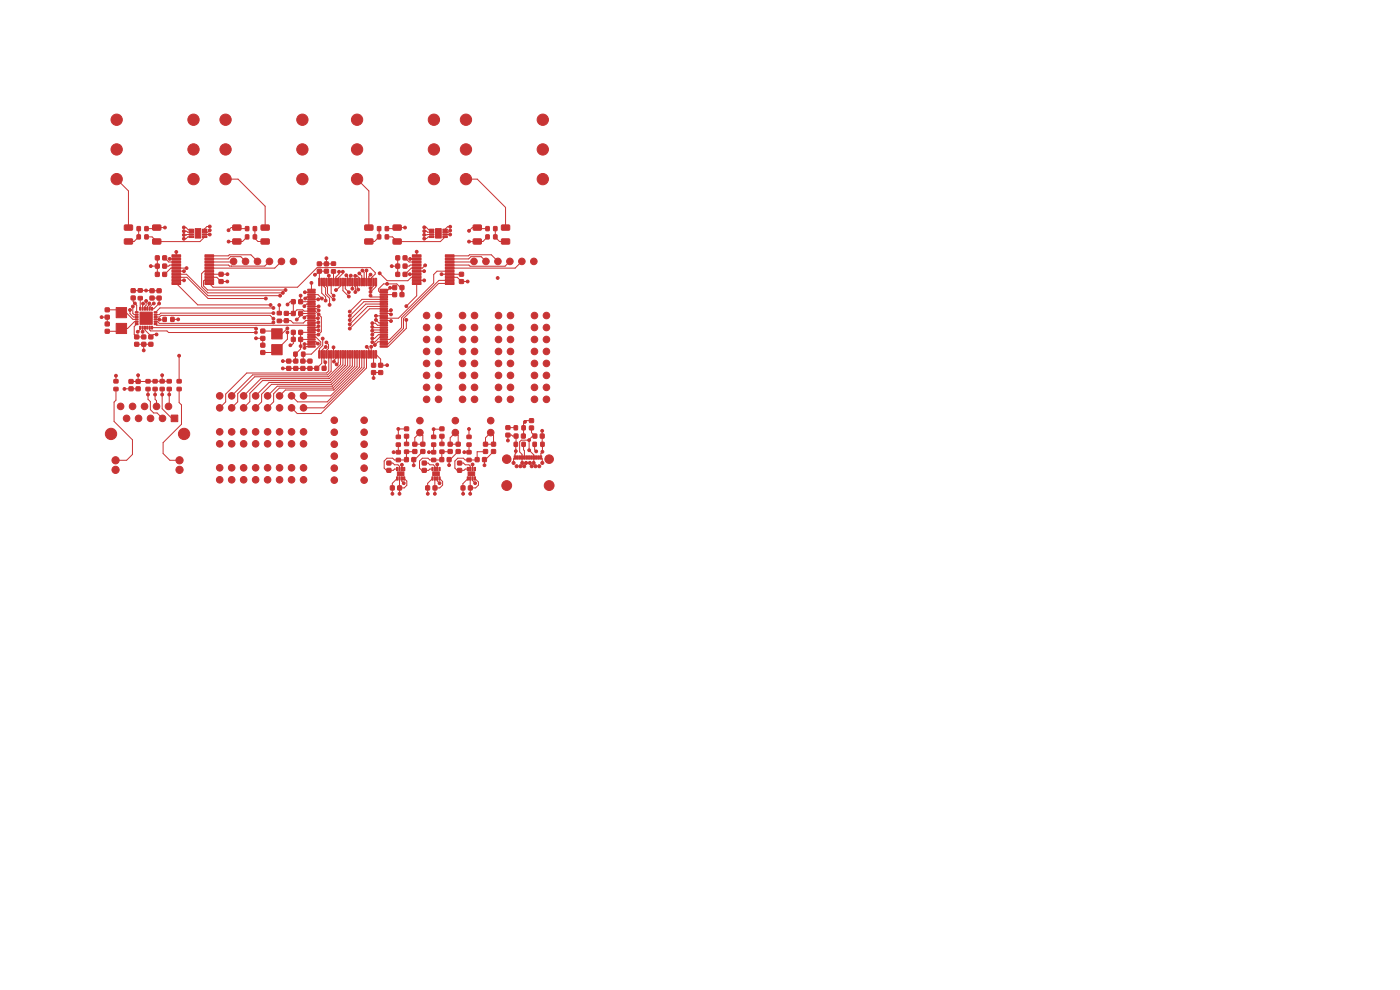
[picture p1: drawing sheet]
<svg xmlns="http://www.w3.org/2000/svg" width="297mm" height="210mm" viewBox="0 0 297 210" stroke-linecap="round" stroke-linejoin="round" font-family="sans-serif">
<g fill="#c83434" stroke="#c83434" stroke-width=".21">
<path d="M104.3 93.8h.8v.8h-.8z"/>
<path d="M104.3 95.4h.8v.8h-.8z"/>
<path d="M96.8 93.8h.8v.8h-.8z"/>
<path d="M96.8 95.4h.8v.8h-.8z"/>
<path d="M89.3 93.8h.8v.8h-.8z"/>
<path d="M89.3 95.4h.8v.8h-.8z"/>
<path d="M93.3 90.6h.9v.7h-.9z"/>
<path d="M93.3 92.2h.9v.7h-.9z"/>
<path d="M93.3 97.1h.8v.8h-.8z"/>
<path d="M94.9 97.1h.8v.8h-.8z"/>
<path d="M83.4 50.7h1.6l.1 .2v.7l-.2 .2h-1.4l-.2-.2z"/>
<path d="M83.4 47.8l1.6-.1 .1 .3v.7l-.2 .2-1.4-.1-.2-.2z"/>
<path d="M68.4 77.7h.7v.8h-.7z"/>
<path d="M66.8 77.7h.8v.8h-.8z"/>
<path d="M85.8 90.6h.9v.7h-.9z"/>
<path d="M85.8 92.2h.9v.7h-.9z"/>
<path d="M102.6 95.4h.8v.8h-.8z"/>
<path d="M102.6 93.8h.8v.8h-.8z"/>
<path d="M85.5 56h.8v.9h-.8z"/>
<path d="M84 56h.8v.9h-.8z"/>
<path d="M99.1 101.1h.3v.8h-.3z"/>
<path d="M99.6 101.1h.3v.8h-.3z"/>
<path d="M100.1 101.1h.3v.8h-.3z"/>
<path d="M100.6 101.1h.3v.8h-.3z"/>
<path d="M100.6 99.1h.3v.8h-.3z"/>
<path d="M100.1 99.1h.3v.8h-.3z"/>
<path d="M99.6 99.1h.3v.8h-.3z"/>
<path d="M99.1 99.1h.3v.8h-.3z"/>
<path d="M99.3 100.1h1.4v.8h-1.4z"/>
<path d="M80.3 77.1h.9v.8h-.9z"/>
<path d="M80.3 78.6h.9v.8h-.9z"/>
<path d="M22.3 69.9h.9v.8h-.9z"/>
<path d="M22.3 68.3h.9v.8h-.9z"/>
<path d="M97.5 59.3h.8v.8h-.8z"/>
<path d="M97.5 57.8h.8v.8h-.8z"/>
<path d="M27.8 62.8h.9v.8h-.9z"/>
<path d="M27.8 61.3h.9v.7h-.9z"/>
<path d="M87.6 95.4h.8v.8h-.8z"/>
<path d="M87.6 93.8h.8v.8h-.8z"/>
<path d="M36.3 88.1h1.4v1.4h-1.4z"/>
<path d="M91.6 97.2h.8v.7h-.8z"/>
<path d="M91.6 95.6h.8v.7h-.8z"/>
<path d="M83.3 60.6h.8v.8h-.8z"/>
<path d="M84.9 60.6h.8v.8h-.8z"/>
<path d="M85.8 95.5h.9v.7h-.9z"/>
<path d="M85.8 93.8h.9v.7h-.9z"/>
<path d="M63.4 70.1h.8v.8h-.8z"/>
<path d="M61.8 70.1h.8v.8h-.8z"/>
<path d="M113.1 93.8h.7v.9h-.7z"/>
<path d="M114.7 93.8h.7v.9h-.7z"/>
<path d="M113.1 92.1h.8v.8h-.8z"/>
<path d="M114.6 92.1h.8v.8h-.8z"/>
<path d="M91.6 101.1h.3v.8h-.3z"/>
<path d="M92.1 101.1h.3v.8h-.3z"/>
<path d="M92.6 101.1h.3v.8h-.3z"/>
<path d="M93.1 101.1h.3v.8h-.3z"/>
<path d="M93.1 99.1h.3v.8h-.3z"/>
<path d="M92.6 99.1h.3v.8h-.3z"/>
<path d="M92.1 99.1h.3v.8h-.3z"/>
<path d="M91.6 99.1h.3v.8h-.3z"/>
<path d="M91.8 100.1h1.4v.8h-1.4z"/>
<path d="M58.8 66.1h.9v.7h-.9z"/>
<path d="M58.8 67.7h.9v.7h-.9z"/>
<path d="M32.4 50.7h1.6l.1 .2v.7l-.2 .2h-1.4l-.1-.2z"/>
<path d="M32.4 47.8l1.6-.1 .1 .3v.7l-.2 .2-1.4-.1-.1-.2z"/>
<path d="M63.8 76.2h.9v.8h-.9z"/>
<path d="M63.8 77.8h.9v.7h-.9z"/>
<path d="M84.1 101.1h.3v.8h-.3z"/>
<path d="M84.6 101.1h.3v.8h-.3z"/>
<path d="M85.1 101.1h.3v.8h-.3z"/>
<path d="M85.6 101.1h.3v.8h-.3z"/>
<path d="M85.6 99.1h.3v.8h-.3z"/>
<path d="M85.1 99.1h.3v.8h-.3z"/>
<path d="M84.6 99.1h.3v.8h-.3z"/>
<path d="M84.1 99.1h.3v.8h-.3z"/>
<path d="M84.3 100.1h1.4v.8h-1.4z"/>
<path d="M22.3 65.3h.9v.8h-.9z"/>
<path d="M22.3 66.9h.9v.8h-.9z"/>
<path d="M85.5 54.3h.8v.8h-.8z"/>
<path d="M84 54.3h.8v.8h-.8z"/>
<path d="M46.5 57.8h.8v.8h-.8z"/>
<path d="M46.5 59.3h.8v.8h-.8z"/>
<path d="M99.1 97.2h.8v.7h-.8z"/>
<path d="M99.1 95.6h.8v.7h-.8z"/>
<path d="M33.3 62.8h.9v.8h-.9z"/>
<path d="M33.3 61.3h.9v.8h-.9z"/>
<path d="M68.8 57.1h.9v.8h-.9z"/>
<path d="M68.8 55.6h.9v.8h-.9z"/>
<path d="M110.7 90.3h.7v.9h-.7z"/>
<path d="M109.1 90.3h.7v.9h-.7z"/>
<path d="M110.7 93.8h.7v.9h-.7z"/>
<path d="M109.1 93.8h.7v.9h-.7z"/>
<path d="M60.3 66.1h.9v.8h-.9z"/>
<path d="M60.3 67.6h.9v.8h-.9z"/>
<path d="M55.3 74.4h.9v.8h-.9z"/>
<path d="M55.3 72.8h.9v.8h-.9z"/>
<path d="M33 57.8h.8v.8h-.8z"/>
<path d="M34.5 57.8h.8v.8h-.8z"/>
<path d="M27.4 80.5h.8v.8h-.8z"/>
<path d="M27.4 82.1h.8v.8h-.8z"/>
<path d="M52.1 48.1h.7v.8h-.7z"/>
<path d="M53.7 48.1h.7v.8h-.7z"/>
<path d="M24.6 65.2h2.3v2.2h-2.3z"/>
<path d="M24.6 68.6h2.3v2.2h-2.3z"/>
<path d="M67.3 57.1h.9v.8h-.9z"/>
<path d="M67.3 55.6h.9v.8h-.9z"/>
<path d="M37.6 82.2h.8v.7h-.8z"/>
<path d="M37.6 80.5h.8v.7h-.8z"/>
<path d="M99.1 94h.8v.7h-.8z"/>
<path d="M99.1 92.3h.8v.7h-.8z"/>
<path d="M63.4 71.6h.8v.8h-.8z"/>
<path d="M61.8 71.6h.8v.8h-.8z"/>
<path d="M70.3 55.6h.9v.7h-.9z"/>
<path d="M70.3 57.2h.9v.7h-.9z"/>
<path d="M104.7 49.8h.7v.9h-.7z"/>
<path d="M103.1 49.8h.7v.9h-.7z"/>
<path d="M49.4 50.7h1.6l.1 .2v.7l-.2 .2h-1.4l-.1-.2z"/>
<path d="M49.4 47.8l1.6-.1 .1 .3v.7l-.2 .2-1.4-.1-.1-.2z"/>
<path d="M40.1 48.6h.9v.3h-.9z"/>
<path d="M40.1 49.1h.9v.3h-.9z"/>
<path d="M40.1 49.6h.9v.3h-.9z"/>
<path d="M40.1 50.1h.9v.3h-.9z"/>
<path d="M43 50.1h.9v.3h-.9z"/>
<path d="M43 49.6h.9v.3h-.9z"/>
<path d="M43 49.1h.9v.3h-.9z"/>
<path d="M43 48.6h.9v.3h-.9z"/>
<path d="M41.4 48.5h1.2v2h-1.2z"/>
<path d="M85.8 97.1h.8v.8h-.8z"/>
<path d="M87.4 97.1h.8v.8h-.8z"/>
<path d="M29.1 49.8h.7v.9h-.7z"/>
<path d="M30.7 49.8h.7v.9h-.7z"/>
<path d="M100.8 97.1h.8v.8h-.8z"/>
<path d="M102.4 97.1h.8v.8h-.8z"/>
<path d="M24.2 82.2h.8v.7h-.8z"/>
<path d="M24.2 80.5h.8v.7h-.8z"/>
<path d="M103.1 48.1h.7v.8h-.7z"/>
<path d="M104.7 48.1h.7v.8h-.7z"/>
<path d="M26.4 47.8l1.6-.1 .1 .3v.7l-.2 .2-1.4-.1-.2-.2z"/>
<path d="M26.4 50.7h1.6l.1 .2v.7l-.2 .2h-1.4l-.2-.2z"/>
<path d="M93.3 95.5h.9v.7h-.9z"/>
<path d="M93.3 93.8h.9v.7h-.9z"/>
<path d="M82.1 99.4h.8v.8h-.8z"/>
<path d="M82.1 97.8h.8v.8h-.8z"/>
<path d="M28.6 72.6h.8v.8h-.8z"/>
<path d="M28.6 71.1h.8v.8h-.8z"/>
<path d="M62.3 74.7h.7v.8h-.7z"/>
<path d="M64 74.7h.7v.8h-.7z"/>
<path d="M82.8 103.1h.8v.8h-.8z"/>
<path d="M84.4 103.1h.8v.8h-.8z"/>
<path d="M31.6 71.1h.8v.8h-.8z"/>
<path d="M31.6 72.6h.8v.8h-.8z"/>
<path d="M57.6 69.7h2.3v2.2h-2.3z"/>
<path d="M57.6 73.1h2.3v2.2h-2.3z"/>
<path d="M31 82.2h.8v.7h-.8z"/>
<path d="M31 80.5h.8v.7h-.8z"/>
<path d="M84 57.8h.8v.8h-.8z"/>
<path d="M85.5 57.8h.8v.8h-.8z"/>
<path d="M89.6 99.4h.8v.8h-.8z"/>
<path d="M89.6 97.8h.8v.8h-.8z"/>
<path d="M81.7 48.1h.7v.8h-.7z"/>
<path d="M80.1 48.1h.7v.8h-.7z"/>
<path d="M78.8 77.1h.9v.8h-.9z"/>
<path d="M78.8 78.6h.9v.8h-.9z"/>
<path d="M34.5 54.3h.8v.8h-.8z"/>
<path d="M33 54.3h.8v.8h-.8z"/>
<path d="M30.7 48.1h.7v.8h-.7z"/>
<path d="M29.1 48.1h.7v.8h-.7z"/>
<path d="M106.4 47.8l1.6-.1 .1 .3v.7l-.2 .2-1.4-.1-.2-.2z"/>
<path d="M106.4 50.7h1.6l.1 .2v.7l-.2 .2h-1.4l-.2-.2z"/>
<path d="M77.4 47.8l1.6-.1 .2 .3-.1 .7-.2 .2-1.4-.1-.2-.2z"/>
<path d="M77.4 50.7h1.6l.2 .2-.1 .7-.2 .2h-1.4l-.2-.2z"/>
<path d="M87.5 54.1h1.8v.4h-1.8z"/>
<path d="M87.5 54.7h1.8v.5h-1.8z"/>
<path d="M87.5 55.4h1.8v.4h-1.8z"/>
<path d="M87.5 56h1.8v.5h-1.8z"/>
<path d="M87.5 56.7h1.8v.4h-1.8z"/>
<path d="M87.5 57.3h1.8v.5h-1.8z"/>
<path d="M87.5 58h1.8v.4h-1.8z"/>
<path d="M87.5 58.6h1.8v.5h-1.8z"/>
<path d="M87.5 59.3h1.8v.4h-1.8z"/>
<path d="M87.5 59.9h1.8v.5h-1.8z"/>
<path d="M94.5 59.9h1.8v.5h-1.8z"/>
<path d="M94.5 59.3h1.8v.4h-1.8z"/>
<path d="M94.5 58.6h1.8v.5h-1.8z"/>
<path d="M94.5 58h1.8v.4h-1.8z"/>
<path d="M94.5 57.3h1.8v.5h-1.8z"/>
<path d="M94.5 56.7h1.8v.4h-1.8z"/>
<path d="M94.5 56h1.8v.5h-1.8z"/>
<path d="M94.5 55.4h1.8v.4h-1.8z"/>
<path d="M94.5 54.7h1.8v.5h-1.8z"/>
<path d="M94.5 54.1h1.8v.4h-1.8z"/>
<path d="M36.5 54.1h1.8v.4h-1.8z"/>
<path d="M36.5 54.7h1.8v.5h-1.8z"/>
<path d="M36.5 55.4h1.8v.4h-1.8z"/>
<path d="M36.5 56h1.8v.5h-1.8z"/>
<path d="M36.5 56.7h1.8v.4h-1.8z"/>
<path d="M36.5 57.3h1.8v.5h-1.8z"/>
<path d="M36.5 58h1.8v.4h-1.8z"/>
<path d="M36.5 58.6h1.8v.5h-1.8z"/>
<path d="M36.5 59.3h1.8v.4h-1.8z"/>
<path d="M36.5 59.9h1.8v.5h-1.8z"/>
<path d="M43.5 59.9h1.8v.5h-1.8z"/>
<path d="M43.5 59.3h1.8v.4h-1.8z"/>
<path d="M43.5 58.6h1.8v.5h-1.8z"/>
<path d="M43.5 58h1.8v.4h-1.8z"/>
<path d="M43.5 57.3h1.8v.5h-1.8z"/>
<path d="M43.5 56.7h1.8v.4h-1.8z"/>
<path d="M43.5 56h1.8v.5h-1.8z"/>
<path d="M43.5 55.4h1.8v.4h-1.8z"/>
<path d="M43.5 54.7h1.8v.5h-1.8z"/>
<path d="M43.5 54.1h1.8v.4h-1.8z"/>
<path d="M28.9 80.5h.8v.8h-.8z"/>
<path d="M28.9 82.1h.8v.8h-.8z"/>
<path d="M55.3 69.8h.9v.8h-.9z"/>
<path d="M55.3 71.4h.9v.8h-.9z"/>
<path d="M29.3 61.3h.9v.6h-.9z"/>
<path d="M29.3 62.9h.9v.7h-.9z"/>
<path d="M112.3 90.4h.9v.8h-.9z"/>
<path d="M112.3 88.8h.9v.8h-.9z"/>
<path d="M90.3 103.1h.8v.8h-.8z"/>
<path d="M91.9 103.1h.8v.8h-.8z"/>
<path d="M84.1 97.2h.8v.7h-.8z"/>
<path d="M84.1 95.6h.8v.7h-.8z"/>
<path d="M65.3 61.4h1.5l.1 .2-1.6 .1z"/>
<path d="M65.3 61.9h1.5l.1 .2-1.6 .1z"/>
<path d="M65.3 62.4h1.5l.1 .2-1.6 .1z"/>
<path d="M65.3 62.9h1.5l.1 .2-1.6 .1z"/>
<path d="M65.3 63.4h1.5l.1 .2-1.6 .1z"/>
<path d="M65.3 63.9h1.5l.1 .2-1.6 .1z"/>
<path d="M65.3 64.4h1.5l.1 .2-1.6 .1z"/>
<path d="M65.3 64.9h1.5l.1 .2-1.6 .1z"/>
<path d="M65.3 65.4h1.5l.1 .2-1.6 .1z"/>
<path d="M65.3 65.9h1.5l.1 .2-1.6 .1z"/>
<path d="M65.3 66.4h1.5l.1 .2-1.6 .1z"/>
<path d="M65.3 66.9h1.5l.1 .2-1.6 .1z"/>
<path d="M65.3 67.4h1.5l.1 .2-1.6 .1z"/>
<path d="M65.3 67.9h1.5l.1 .2-1.6 .1z"/>
<path d="M65.3 68.4h1.5l.1 .2-1.6 .1z"/>
<path d="M65.3 68.9h1.5l.1 .2-1.6 .1z"/>
<path d="M65.3 69.4h1.5l.1 .2-1.6 .1z"/>
<path d="M65.3 69.9h1.5l.1 .2-1.6 .1z"/>
<path d="M65.3 70.4h1.5l.1 .2-1.6 .1z"/>
<path d="M65.3 70.9h1.5l.1 .2-1.6 .1z"/>
<path d="M65.3 71.4h1.5l.1 .2-1.6 .1z"/>
<path d="M65.3 71.9h1.5l.1 .2-1.6 .1z"/>
<path d="M65.3 72.4h1.5l.1 .2-1.6 .1z"/>
<path d="M65.3 72.9h1.5l.1 .2-1.6 .1z"/>
<path d="M65.3 73.4h1.5l.1 .2-1.6 .1z"/>
<path d="M67.6 74.4l.3 .1-.1 1.5-.2-.1z"/>
<path d="M68.1 74.4l.3 .1-.1 1.5-.2-.1z"/>
<path d="M68.6 74.4l.3 .1-.1 1.5-.2-.1z"/>
<path d="M69.1 74.4l.3 .1-.1 1.5-.2-.1z"/>
<path d="M69.6 74.4l.3 .1-.1 1.5-.2-.1z"/>
<path d="M70.1 74.4l.3 .1-.1 1.5-.2-.1z"/>
<path d="M70.6 74.4l.3 .1-.1 1.5-.2-.1z"/>
<path d="M71.1 74.4l.3 .1-.1 1.5-.2-.1z"/>
<path d="M71.6 74.4l.3 .1-.1 1.5-.2-.1z"/>
<path d="M72.1 74.4l.3 .1-.1 1.5-.2-.1z"/>
<path d="M72.6 74.4l.3 .1-.1 1.5-.2-.1z"/>
<path d="M73.1 74.4l.3 .1-.1 1.5-.2-.1z"/>
<path d="M73.6 74.4l.3 .1-.1 1.5-.2-.1z"/>
<path d="M74.1 74.4l.3 .1-.1 1.5-.2-.1z"/>
<path d="M74.6 74.4l.3 .1-.1 1.5-.2-.1z"/>
<path d="M75.1 74.4l.3 .1-.1 1.5-.2-.1z"/>
<path d="M75.6 74.4l.3 .1-.1 1.5-.2-.1z"/>
<path d="M76.1 74.4l.3 .1-.1 1.5-.2-.1z"/>
<path d="M76.6 74.4l.3 .1-.1 1.5-.2-.1z"/>
<path d="M77.1 74.4l.3 .1-.1 1.5-.2-.1z"/>
<path d="M77.6 74.4l.3 .1-.1 1.5-.2-.1z"/>
<path d="M78.1 74.4l.3 .1-.1 1.5-.2-.1z"/>
<path d="M78.6 74.4l.3 .1-.1 1.5-.2-.1z"/>
<path d="M79.1 74.4l.3 .1-.1 1.5-.2-.1z"/>
<path d="M79.6 74.4l.3 .1-.1 1.5-.2-.1z"/>
<path d="M80.6 73.4h1.5l.1 .2-1.5 .1z"/>
<path d="M80.6 72.9h1.5l.1 .2-1.5 .1z"/>
<path d="M80.6 72.4h1.5l.1 .2-1.5 .1z"/>
<path d="M80.6 71.9h1.5l.1 .2-1.5 .1z"/>
<path d="M80.6 71.4h1.5l.1 .2-1.5 .1z"/>
<path d="M80.6 70.9h1.5l.1 .2-1.5 .1z"/>
<path d="M80.6 70.4h1.5l.1 .2-1.5 .1z"/>
<path d="M80.6 69.9h1.5l.1 .2-1.5 .1z"/>
<path d="M80.6 69.4h1.5l.1 .2-1.5 .1z"/>
<path d="M80.6 68.9h1.5l.1 .2-1.5 .1z"/>
<path d="M80.6 68.4h1.5l.1 .2-1.5 .1z"/>
<path d="M80.6 67.9h1.5l.1 .2-1.5 .1z"/>
<path d="M80.6 67.4h1.5l.1 .2-1.5 .1z"/>
<path d="M80.6 66.9h1.5l.1 .2-1.5 .1z"/>
<path d="M80.6 66.4h1.5l.1 .2-1.5 .1z"/>
<path d="M80.6 65.9h1.5l.1 .2-1.5 .1z"/>
<path d="M80.6 65.4h1.5l.1 .2-1.5 .1z"/>
<path d="M80.6 64.9h1.5l.1 .2-1.5 .1z"/>
<path d="M80.6 64.4h1.5l.1 .2-1.5 .1z"/>
<path d="M80.6 63.9h1.5l.1 .2-1.5 .1z"/>
<path d="M80.6 63.4h1.5l.1 .2-1.5 .1z"/>
<path d="M80.6 62.9h1.5l.1 .2-1.5 .1z"/>
<path d="M80.6 62.4h1.5l.1 .2-1.5 .1z"/>
<path d="M80.6 61.9h1.5l.1 .2-1.5 .1z"/>
<path d="M80.6 61.4h1.5l.1 .2-1.5 .1z"/>
<path d="M79.6 59l.3 .1-.1 1.5h-.2z"/>
<path d="M79.1 59l.3 .1-.1 1.5h-.2z"/>
<path d="M78.6 59l.3 .1-.1 1.5h-.2z"/>
<path d="M78.1 59l.3 .1-.1 1.5h-.2z"/>
<path d="M77.6 59l.3 .1-.1 1.5h-.2z"/>
<path d="M77.1 59l.3 .1-.1 1.5h-.2z"/>
<path d="M76.6 59l.3 .1-.1 1.5h-.2z"/>
<path d="M76.1 59l.3 .1-.1 1.5h-.2z"/>
<path d="M75.6 59l.3 .1-.1 1.5h-.2z"/>
<path d="M75.1 59l.3 .1-.1 1.5h-.2z"/>
<path d="M74.6 59l.3 .1-.1 1.5h-.2z"/>
<path d="M74.1 59l.3 .1-.1 1.5h-.2z"/>
<path d="M73.6 59l.3 .1-.1 1.5h-.2z"/>
<path d="M73.1 59l.3 .1-.1 1.5h-.2z"/>
<path d="M72.6 59l.3 .1-.1 1.5h-.2z"/>
<path d="M72.1 59l.3 .1-.1 1.5h-.2z"/>
<path d="M71.6 59l.3 .1-.1 1.5h-.2z"/>
<path d="M71.1 59l.3 .1-.1 1.5h-.2z"/>
<path d="M70.6 59l.3 .1-.1 1.5h-.2z"/>
<path d="M70.1 59l.3 .1-.1 1.5h-.2z"/>
<path d="M69.6 59l.3 .1-.1 1.5h-.2z"/>
<path d="M69.1 59l.3 .1-.1 1.5h-.2z"/>
<path d="M68.6 59l.3 .1-.1 1.5h-.2z"/>
<path d="M68.1 59l.3 .1-.1 1.5h-.2z"/>
<path d="M67.6 59l.3 .1-.1 1.5h-.2z"/>
<path d="M97.8 103.1h.8v.8h-.8z"/>
<path d="M99.4 103.1h.8v.8h-.8z"/>
<path d="M30.1 72.6h.8v.8h-.8z"/>
<path d="M30.1 71.1h.8v.8h-.8z"/>
<path d="M80.1 49.8h.7v.9h-.7z"/>
<path d="M81.7 49.8h.7v.9h-.7z"/>
<path d="M31.8 62.8h.9v.8h-.9z"/>
<path d="M31.8 61.3h.9v.8h-.9z"/>
<path d="M34.5 56h.8v.9h-.8z"/>
<path d="M33 56h.8v.9h-.8z"/>
<path d="M110.6 92.1h.8v.8h-.8z"/>
<path d="M109.1 92.1h.8v.8h-.8z"/>
<path d="M32.5 82.2h.8v.7h-.8z"/>
<path d="M32.5 80.5h.8v.7h-.8z"/>
<path d="M60.8 77.8h.9v.7h-.9z"/>
<path d="M60.8 76.2h.9v.8h-.9z"/>
<path d="M91.1 48.6h.9v.3h-.9z"/>
<path d="M91.1 49.1h.9v.3h-.9z"/>
<path d="M91.1 49.6h.9v.3h-.9z"/>
<path d="M91.1 50.1h.9v.3h-.9z"/>
<path d="M94 50.1h.9v.3h-.9z"/>
<path d="M94 49.6h.9v.3h-.9z"/>
<path d="M94 49.1h.9v.3h-.9z"/>
<path d="M94 48.6h.9v.3h-.9z"/>
<path d="M92.4 48.5h1.2v2h-1.2z"/>
<path d="M107.3 91.9h.9v.8h-.9z"/>
<path d="M107.3 90.3h.9v.8h-.9z"/>
<path d="M34.6 67.3h.7v.9h-.7z"/>
<path d="M36.2 67.3h.7v.9h-.7z"/>
<path d="M95.1 95.4h.8v.8h-.8z"/>
<path d="M95.1 93.8h.8v.8h-.8z"/>
<path d="M63.4 66.1h.8v.8h-.8z"/>
<path d="M61.8 66.1h.8v.8h-.8z"/>
<path d="M100.4 50.7h1.6l.1 .2v.7l-.2 .2h-1.4l-.1-.2z"/>
<path d="M100.4 47.8l1.6-.1 .1 .3v.7l-.2 .2-1.4-.1-.1-.2z"/>
<path d="M91.6 94h.8v.7h-.8z"/>
<path d="M91.6 92.3h.8v.7h-.8z"/>
<path d="M83.3 62.1h.8v.8h-.8z"/>
<path d="M84.9 62.1h.8v.8h-.8z"/>
<path d="M28.7 66.1h.6v.3h-.6z"/>
<path d="M28.7 66.6h.6v.3h-.6z"/>
<path d="M28.7 67.1h.6v.3h-.6z"/>
<path d="M28.7 67.6h.6v.3h-.6z"/>
<path d="M28.7 68.1h.6v.3h-.6z"/>
<path d="M28.7 68.6h.6v.3h-.6z"/>
<path d="M29.6 69.2h.3v.6h-.3z"/>
<path d="M30.1 69.2h.3v.6h-.3z"/>
<path d="M30.6 69.2h.3v.6h-.3z"/>
<path d="M31.1 69.2h.3v.6h-.3z"/>
<path d="M31.6 69.2h.3v.6h-.3z"/>
<path d="M32.1 69.2h.3v.6h-.3z"/>
<path d="M32.7 68.6h.6v.3h-.6z"/>
<path d="M32.7 68.1h.6v.3h-.6z"/>
<path d="M32.7 67.6h.6v.3h-.6z"/>
<path d="M32.7 67.1h.6v.3h-.6z"/>
<path d="M32.7 66.6h.6v.3h-.6z"/>
<path d="M32.7 66.1h.6v.3h-.6z"/>
<path d="M32.1 65.2h.3v.6h-.3z"/>
<path d="M31.6 65.2h.3v.6h-.3z"/>
<path d="M31.1 65.2h.3v.6h-.3z"/>
<path d="M30.6 65.2h.3v.6h-.3z"/>
<path d="M30.1 65.2h.3v.6h-.3z"/>
<path d="M29.6 65.2h.3v.6h-.3z"/>
<path d="M29.7 66.2h2.6v2.6h-2.6z"/>
<path d="M55.4 47.8l1.6-.1 .1 .3v.7l-.2 .2-1.4-.1-.2-.2z"/>
<path d="M55.4 50.7h1.6l.1 .2v.7l-.2 .2h-1.4l-.2-.2z"/>
<path d="M63.4 63.6h.8v.8h-.8z"/>
<path d="M61.8 63.6h.8v.8h-.8z"/>
<path d="M65.3 76.2h.9v.8h-.9z"/>
<path d="M65.3 77.8h.9v.7h-.9z"/>
<path d="M53.7 49.8h.7v.9h-.7z"/>
<path d="M52.1 49.8h.7v.9h-.7z"/>
<path d="M84.1 94h.8v.7h-.8z"/>
<path d="M84.1 92.3h.8v.7h-.8z"/>
<path d="M62.3 76.2h.9v.8h-.9z"/>
<path d="M62.3 77.8h.9v.7h-.9z"/>
<path d="M34 82.2h.8v.7h-.8z"/>
<path d="M34 80.5h.8v.7h-.8z"/>
<path d="M97.1 99.4h.8v.8h-.8z"/>
<path d="M97.1 97.8h.8v.8h-.8z"/>
<path d="M109.1 96.7h.3v.7h-.3z"/>
<path d="M109.6 96.7h.3v.7h-.3z"/>
<path d="M110.1 96.7h.3v.7h-.3z"/>
<path d="M110.6 96.7h.3v.7h-.3z"/>
<path d="M111.1 96.7h.3v.7h-.3z"/>
<path d="M111.6 96.7h.3v.7h-.3z"/>
<path d="M112.1 96.7h.3v.7h-.3z"/>
<path d="M112.6 96.7h.3v.7h-.3z"/>
<path d="M113.1 96.7h.3v.7h-.3z"/>
<path d="M113.6 96.7h.3v.7h-.3z"/>
<path d="M114.1 96.7h.3v.7h-.3z"/>
<path d="M114.6 96.7h.3v.7h-.3z"/>
<path d="M35.5 82.2h.8v.7h-.8z"/>
<path d="M35.5 80.5h.8v.7h-.8z"/>
<circle cx="35.7" cy="86.2" r=".7"/>
<circle cx="34.5" cy="88.7" r=".7"/>
<circle cx="33.2" cy="86.2" r=".7"/>
<circle cx="31.9" cy="88.7" r=".7"/>
<circle cx="30.7" cy="86.2" r=".7"/>
<circle cx="29.4" cy="88.7" r=".7"/>
<circle cx="28.1" cy="86.2" r=".7"/>
<circle cx="26.9" cy="88.7" r=".7"/>
<circle cx="25.6" cy="86.2" r=".7"/>
<circle cx="24.5" cy="97.6" r=".76"/>
<circle cx="24.5" cy="99.7" r=".76"/>
<circle cx="38.1" cy="97.6" r=".76"/>
<circle cx="38.1" cy="99.7" r=".76"/>
<circle cx="39.1" cy="92" r="1.2"/>
<circle cx="23.5" cy="92" r="1.2"/>
<circle cx="93" cy="66.9" r=".7"/>
<circle cx="90.5" cy="66.9" r=".7"/>
<circle cx="93" cy="69.5" r=".7"/>
<circle cx="90.5" cy="69.5" r=".7"/>
<circle cx="93" cy="72" r=".7"/>
<circle cx="90.5" cy="72" r=".7"/>
<circle cx="93" cy="74.6" r=".7"/>
<circle cx="90.5" cy="74.6" r=".7"/>
<circle cx="93" cy="77.1" r=".7"/>
<circle cx="90.5" cy="77.1" r=".7"/>
<circle cx="93" cy="79.6" r=".7"/>
<circle cx="90.5" cy="79.6" r=".7"/>
<circle cx="93" cy="82.2" r=".7"/>
<circle cx="90.5" cy="82.2" r=".7"/>
<circle cx="93" cy="84.7" r=".7"/>
<circle cx="90.5" cy="84.7" r=".7"/>
<circle cx="104.1" cy="89.2" r=".7"/>
<circle cx="104.1" cy="91.8" r=".7"/>
<circle cx="115.9" cy="66.9" r=".7"/>
<circle cx="113.4" cy="66.9" r=".7"/>
<circle cx="115.9" cy="69.5" r=".7"/>
<circle cx="113.4" cy="69.5" r=".7"/>
<circle cx="115.9" cy="72" r=".7"/>
<circle cx="113.4" cy="72" r=".7"/>
<circle cx="115.9" cy="74.6" r=".7"/>
<circle cx="113.4" cy="74.6" r=".7"/>
<circle cx="115.9" cy="77.1" r=".7"/>
<circle cx="113.4" cy="77.1" r=".7"/>
<circle cx="115.9" cy="79.6" r=".7"/>
<circle cx="113.4" cy="79.6" r=".7"/>
<circle cx="115.9" cy="82.2" r=".7"/>
<circle cx="113.4" cy="82.2" r=".7"/>
<circle cx="115.9" cy="84.7" r=".7"/>
<circle cx="113.4" cy="84.7" r=".7"/>
<circle cx="47.8" cy="25.4" r="1.2"/>
<circle cx="47.8" cy="38" r="1.2"/>
<circle cx="47.8" cy="31.7" r="1.2"/>
<circle cx="64.1" cy="25.4" r="1.2"/>
<circle cx="64.2" cy="38" r="1.2"/>
<circle cx="64.2" cy="31.7" r="1.2"/>
<circle cx="49.5" cy="55.4" r=".7"/>
<circle cx="52.1" cy="55.4" r=".7"/>
<circle cx="54.6" cy="55.4" r=".7"/>
<circle cx="57.2" cy="55.4" r=".7"/>
<circle cx="59.7" cy="55.4" r=".7"/>
<circle cx="62.2" cy="55.4" r=".7"/>
<circle cx="89.1" cy="89.2" r=".7"/>
<circle cx="89.1" cy="91.8" r=".7"/>
<circle cx="100.5" cy="55.4" r=".7"/>
<circle cx="103.1" cy="55.4" r=".7"/>
<circle cx="105.6" cy="55.4" r=".7"/>
<circle cx="108.2" cy="55.4" r=".7"/>
<circle cx="110.7" cy="55.4" r=".7"/>
<circle cx="113.2" cy="55.4" r=".7"/>
<circle cx="70.9" cy="101.8" r=".7"/>
<circle cx="70.9" cy="99.3" r=".7"/>
<circle cx="70.9" cy="96.8" r=".7"/>
<circle cx="70.9" cy="94.2" r=".7"/>
<circle cx="70.9" cy="91.7" r=".7"/>
<circle cx="70.9" cy="89.1" r=".7"/>
<circle cx="77.2" cy="101.8" r=".7"/>
<circle cx="77.2" cy="99.3" r=".7"/>
<circle cx="77.2" cy="96.8" r=".7"/>
<circle cx="77.2" cy="94.2" r=".7"/>
<circle cx="77.2" cy="91.7" r=".7"/>
<circle cx="77.2" cy="89.1" r=".7"/>
<circle cx="64.4" cy="86.5" r=".7"/>
<circle cx="64.4" cy="84" r=".7"/>
<circle cx="61.8" cy="86.5" r=".7"/>
<circle cx="61.8" cy="84" r=".7"/>
<circle cx="59.3" cy="86.5" r=".7"/>
<circle cx="59.3" cy="84" r=".7"/>
<circle cx="56.8" cy="86.5" r=".7"/>
<circle cx="56.8" cy="84" r=".7"/>
<circle cx="54.2" cy="86.5" r=".7"/>
<circle cx="54.2" cy="84" r=".7"/>
<circle cx="51.7" cy="86.5" r=".7"/>
<circle cx="51.7" cy="84" r=".7"/>
<circle cx="49.1" cy="86.5" r=".7"/>
<circle cx="49.1" cy="84" r=".7"/>
<circle cx="46.6" cy="86.5" r=".7"/>
<circle cx="46.6" cy="84" r=".7"/>
<circle cx="96.6" cy="89.2" r=".7"/>
<circle cx="96.6" cy="91.8" r=".7"/>
<circle cx="100.7" cy="66.9" r=".7"/>
<circle cx="98.1" cy="66.9" r=".7"/>
<circle cx="100.7" cy="69.5" r=".7"/>
<circle cx="98.1" cy="69.5" r=".7"/>
<circle cx="100.7" cy="72" r=".7"/>
<circle cx="98.1" cy="72" r=".7"/>
<circle cx="100.7" cy="74.6" r=".7"/>
<circle cx="98.1" cy="74.6" r=".7"/>
<circle cx="100.7" cy="77.1" r=".7"/>
<circle cx="98.1" cy="77.1" r=".7"/>
<circle cx="100.7" cy="79.6" r=".7"/>
<circle cx="98.1" cy="79.6" r=".7"/>
<circle cx="100.7" cy="82.2" r=".7"/>
<circle cx="98.1" cy="82.2" r=".7"/>
<circle cx="100.7" cy="84.7" r=".7"/>
<circle cx="98.1" cy="84.7" r=".7"/>
<circle cx="64.4" cy="101.8" r=".7"/>
<circle cx="64.4" cy="99.2" r=".7"/>
<circle cx="61.8" cy="101.8" r=".7"/>
<circle cx="61.8" cy="99.2" r=".7"/>
<circle cx="59.3" cy="101.8" r=".7"/>
<circle cx="59.3" cy="99.2" r=".7"/>
<circle cx="56.8" cy="101.8" r=".7"/>
<circle cx="56.8" cy="99.2" r=".7"/>
<circle cx="54.2" cy="101.8" r=".7"/>
<circle cx="54.2" cy="99.2" r=".7"/>
<circle cx="51.7" cy="101.8" r=".7"/>
<circle cx="51.7" cy="99.2" r=".7"/>
<circle cx="49.1" cy="101.8" r=".7"/>
<circle cx="49.1" cy="99.2" r=".7"/>
<circle cx="46.6" cy="101.8" r=".7"/>
<circle cx="46.6" cy="99.2" r=".7"/>
<circle cx="24.7" cy="25.4" r="1.2"/>
<circle cx="24.7" cy="38" r="1.2"/>
<circle cx="24.7" cy="31.7" r="1.2"/>
<circle cx="41" cy="25.4" r="1.2"/>
<circle cx="41.1" cy="38" r="1.2"/>
<circle cx="41.1" cy="31.7" r="1.2"/>
<circle cx="108.3" cy="66.9" r=".7"/>
<circle cx="105.8" cy="66.9" r=".7"/>
<circle cx="108.3" cy="69.5" r=".7"/>
<circle cx="105.8" cy="69.5" r=".7"/>
<circle cx="108.3" cy="72" r=".7"/>
<circle cx="105.8" cy="72" r=".7"/>
<circle cx="108.3" cy="74.6" r=".7"/>
<circle cx="105.8" cy="74.6" r=".7"/>
<circle cx="108.3" cy="77.1" r=".7"/>
<circle cx="105.8" cy="77.1" r=".7"/>
<circle cx="108.3" cy="79.6" r=".7"/>
<circle cx="105.8" cy="79.6" r=".7"/>
<circle cx="108.3" cy="82.2" r=".7"/>
<circle cx="105.8" cy="82.2" r=".7"/>
<circle cx="108.3" cy="84.7" r=".7"/>
<circle cx="105.8" cy="84.7" r=".7"/>
<circle cx="64.4" cy="94.1" r=".7"/>
<circle cx="64.4" cy="91.6" r=".7"/>
<circle cx="61.8" cy="94.1" r=".7"/>
<circle cx="61.8" cy="91.6" r=".7"/>
<circle cx="59.3" cy="94.1" r=".7"/>
<circle cx="59.3" cy="91.6" r=".7"/>
<circle cx="56.8" cy="94.1" r=".7"/>
<circle cx="56.8" cy="91.6" r=".7"/>
<circle cx="54.2" cy="94.1" r=".7"/>
<circle cx="54.2" cy="91.6" r=".7"/>
<circle cx="51.7" cy="94.1" r=".7"/>
<circle cx="51.7" cy="91.6" r=".7"/>
<circle cx="49.1" cy="94.1" r=".7"/>
<circle cx="49.1" cy="91.6" r=".7"/>
<circle cx="46.6" cy="94.1" r=".7"/>
<circle cx="46.6" cy="91.6" r=".7"/>
<circle cx="75.7" cy="25.4" r="1.2"/>
<circle cx="75.7" cy="38" r="1.2"/>
<circle cx="75.7" cy="31.7" r="1.2"/>
<circle cx="92" cy="25.4" r="1.2"/>
<circle cx="92" cy="38" r="1.2"/>
<circle cx="92" cy="31.7" r="1.2"/>
<circle cx="115" cy="98.2" r=".33"/>
<circle cx="114.4" cy="98.9" r=".33"/>
<circle cx="113.6" cy="98.9" r=".32"/>
<circle cx="113.2" cy="98.2" r=".32"/>
<circle cx="112.8" cy="98.9" r=".32"/>
<circle cx="112.4" cy="98.2" r=".33"/>
<circle cx="111.6" cy="98.2" r=".32"/>
<circle cx="111.2" cy="98.9" r=".32"/>
<circle cx="110.8" cy="98.2" r=".32"/>
<circle cx="110.4" cy="98.9" r=".33"/>
<circle cx="109.6" cy="98.9" r=".32"/>
<circle cx="108.9" cy="98.2" r=".33"/>
<circle cx="107.5" cy="97.4" r=".91"/>
<circle cx="107.5" cy="103" r="1.04"/>
<circle cx="116.5" cy="103" r="1.04"/>
<circle cx="116.5" cy="97.4" r=".91"/>
<circle cx="98.8" cy="25.4" r="1.2"/>
<circle cx="98.9" cy="38" r="1.2"/>
<circle cx="98.9" cy="31.7" r="1.2"/>
<circle cx="115.1" cy="25.4" r="1.2"/>
<circle cx="115.1" cy="38" r="1.2"/>
<circle cx="115.1" cy="31.7" r="1.2"/>
<circle cx="31" cy="61.6" r=".3"/>
<circle cx="90" cy="59.5" r=".3"/>
<circle cx="54.3" cy="71.8" r=".3"/>
<circle cx="82.1" cy="60.2" r=".3"/>
<circle cx="83.1" cy="56.5" r=".3"/>
<circle cx="115" cy="91.4" r=".3"/>
<circle cx="93" cy="49.5" r=".3"/>
<circle cx="30.2" cy="66.7" r=".3"/>
<circle cx="31.8" cy="66.7" r=".3"/>
<circle cx="109.4" cy="95.7" r=".3"/>
<circle cx="99.2" cy="59.7" r=".3"/>
<circle cx="84.7" cy="104.7" r=".3"/>
<circle cx="90" cy="50.6" r=".3"/>
<circle cx="87.8" cy="98.7" r=".3"/>
<circle cx="69.1" cy="73.6" r=".3"/>
<circle cx="39" cy="50.7" r=".3"/>
<circle cx="67.6" cy="66.7" r=".3"/>
<circle cx="21.5" cy="67.3" r=".3"/>
<circle cx="95.3" cy="98.7" r=".3"/>
<circle cx="85" cy="100.5" r=".3"/>
<circle cx="99.7" cy="104.7" r=".3"/>
<circle cx="69.1" cy="63.8" r=".3"/>
<circle cx="61.6" cy="73.2" r=".3"/>
<circle cx="60" cy="78.1" r=".3"/>
<circle cx="26.4" cy="82.5" r=".3"/>
<circle cx="99.5" cy="91" r=".3"/>
<circle cx="39" cy="59.5" r=".3"/>
<circle cx="69.3" cy="54.8" r=".3"/>
<circle cx="90" cy="57.5" r=".3"/>
<circle cx="92" cy="91" r=".3"/>
<circle cx="92.3" cy="104.7" r=".3"/>
<circle cx="102.8" cy="98.7" r=".3"/>
<circle cx="84.5" cy="91" r=".3"/>
<circle cx="42" cy="49.5" r=".3"/>
<circle cx="107.7" cy="93.4" r=".3"/>
<circle cx="30.5" cy="74.3" r=".3"/>
<circle cx="39" cy="57.5" r=".3"/>
<circle cx="79.3" cy="80.2" r=".3"/>
<circle cx="30.2" cy="68.3" r=".3"/>
<circle cx="115.1" cy="95.8" r=".3"/>
<circle cx="100" cy="100.5" r=".3"/>
<circle cx="92.5" cy="100.5" r=".3"/>
<circle cx="61" cy="64.6" r=".3"/>
<circle cx="32" cy="56.4" r=".3"/>
<circle cx="48.2" cy="59.7" r=".3"/>
<circle cx="31.8" cy="68.3" r=".3"/>
<circle cx="67.6" cy="71" r=".3"/>
<circle cx="39.6" cy="56.9" r=".3"/>
<circle cx="44.5" cy="48" r=".3"/>
<circle cx="100.8" cy="102.5" r=".3"/>
<circle cx="83.3" cy="104.7" r=".3"/>
<circle cx="98.3" cy="104.7" r=".3"/>
<circle cx="90.7" cy="104.7" r=".3"/>
<circle cx="95.5" cy="48.1" r=".3"/>
<circle cx="85.7" cy="102.5" r=".3"/>
<circle cx="105.6" cy="59" r=".3"/>
<circle cx="90.2" cy="56.3" r=".3"/>
<circle cx="93.3" cy="102.5" r=".3"/>
<circle cx="111.4" cy="89.5" r=".3"/>
<circle cx="112.3" cy="95.5" r=".3"/>
<circle cx="112.3" cy="93.4" r=".3"/>
<circle cx="48.3" cy="58.2" r=".3"/>
<circle cx="63.8" cy="73.4" r=".3"/>
<circle cx="60" cy="76.6" r=".3"/>
<circle cx="66.8" cy="58.3" r=".3"/>
<circle cx="59.3" cy="64.7" r=".3"/>
<circle cx="82.1" cy="77.5" r=".3"/>
<circle cx="37.8" cy="67.7" r=".3"/>
<circle cx="28.6" cy="64.4" r=".3"/>
<circle cx="34.4" cy="79.6" r=".3"/>
<circle cx="63" cy="67.8" r=".3"/>
<circle cx="93.7" cy="58.2" r=".3"/>
<circle cx="33.8" cy="64.4" r=".3"/>
<circle cx="69" cy="76.8" r=".3"/>
<circle cx="63.8" cy="62.7" r=".3"/>
<circle cx="29.3" cy="79.6" r=".3"/>
<circle cx="82.8" cy="61" r=".3"/>
<circle cx="33.2" cy="71" r=".3"/>
<circle cx="48.5" cy="48.8" r=".3"/>
<circle cx="35" cy="48.3" r=".3"/>
<circle cx="85.9" cy="48.3" r=".3"/>
<circle cx="99.5" cy="49" r=".3"/>
<circle cx="90" cy="49.8" r=".3"/>
<circle cx="99.5" cy="51.3" r=".3"/>
<circle cx="39" cy="49.9" r=".3"/>
<circle cx="48.5" cy="51.3" r=".3"/>
<circle cx="64.6" cy="67.4" r=".3"/>
<circle cx="61" cy="69.7" r=".3"/>
<circle cx="61" cy="70.5" r=".3"/>
<circle cx="67.4" cy="67.5" r=".3"/>
<circle cx="113.8" cy="95.8" r=".3"/>
<circle cx="32.9" cy="83.7" r=".3"/>
<circle cx="31" cy="63.9" r=".3"/>
<circle cx="31.4" cy="83.7" r=".3"/>
<circle cx="30.3" cy="64.4" r=".3"/>
<circle cx="35.9" cy="83.7" r=".3"/>
<circle cx="32.6" cy="64.4" r=".3"/>
<circle cx="31.7" cy="64.4" r=".3"/>
<circle cx="34.4" cy="83.7" r=".3"/>
<circle cx="74.2" cy="67" r=".3"/>
<circle cx="74.2" cy="66.1" r=".3"/>
<circle cx="74.2" cy="69.7" r=".3"/>
<circle cx="74.2" cy="68.8" r=".3"/>
<circle cx="74.2" cy="67.9" r=".3"/>
<circle cx="74" cy="62.9" r=".3"/>
<circle cx="78.6" cy="61.9" r=".3"/>
<circle cx="78.6" cy="62.7" r=".3"/>
<circle cx="78.6" cy="61.1" r=".3"/>
<circle cx="74" cy="62" r=".3"/>
<circle cx="85.3" cy="98.6" r=".3"/>
<circle cx="83.5" cy="95.9" r=".3"/>
<circle cx="91" cy="95.9" r=".3"/>
<circle cx="92.8" cy="98.5" r=".3"/>
<circle cx="98.5" cy="95.9" r=".3"/>
<circle cx="100.3" cy="98.5" r=".3"/>
<circle cx="24.6" cy="79.7" r=".3"/>
<circle cx="27.6" cy="65.7" r=".3"/>
<circle cx="28.2" cy="65" r=".3"/>
<circle cx="38" cy="75.5" r=".3"/>
<circle cx="77.8" cy="73.6" r=".3"/>
<circle cx="33.8" cy="67.8" r=".3"/>
<circle cx="88.4" cy="53.4" r=".3"/>
<circle cx="90" cy="49" r=".3"/>
<circle cx="95.5" cy="48.9" r=".3"/>
<circle cx="87" cy="54.9" r=".3"/>
<circle cx="90" cy="48.2" r=".3"/>
<circle cx="95.5" cy="49.7" r=".3"/>
<circle cx="72.7" cy="57.7" r=".3"/>
<circle cx="87" cy="58.2" r=".3"/>
<circle cx="71.9" cy="57.7" r=".3"/>
<circle cx="80.6" cy="58" r=".3"/>
<circle cx="86.2" cy="65" r=".3"/>
<circle cx="86.2" cy="67.9" r=".3"/>
<circle cx="36" cy="54.9" r=".3"/>
<circle cx="44.5" cy="49.7" r=".3"/>
<circle cx="39" cy="48.2" r=".3"/>
<circle cx="44.5" cy="48.9" r=".3"/>
<circle cx="39" cy="49" r=".3"/>
<circle cx="37.4" cy="53.4" r=".3"/>
<circle cx="69.3" cy="72.6" r=".3"/>
<circle cx="57.4" cy="64.7" r=".3"/>
<circle cx="69.8" cy="58.5" r=".3"/>
<circle cx="56.4" cy="63.3" r=".3"/>
<circle cx="70.8" cy="62.7" r=".3"/>
<circle cx="59.4" cy="62.7" r=".3"/>
<circle cx="60.6" cy="61.5" r=".3"/>
<circle cx="71.3" cy="61.5" r=".3"/>
<circle cx="60" cy="62.1" r=".3"/>
<circle cx="79.7" cy="67" r=".3"/>
<circle cx="71.4" cy="77.3" r=".3"/>
<circle cx="29.2" cy="70.4" r=".3"/>
<circle cx="70.9" cy="76.7" r=".3"/>
<circle cx="30.2" cy="70.4" r=".3"/>
<circle cx="77.7" cy="57.4" r=".3"/>
<circle cx="58" cy="66.4" r=".3"/>
<circle cx="64.6" cy="65" r=".3"/>
<circle cx="58" cy="65.3" r=".3"/>
<circle cx="58" cy="67.6" r=".3"/>
<circle cx="78.7" cy="73.6" r=".3"/>
<circle cx="70.7" cy="73.7" r=".3"/>
<circle cx="54.3" cy="70.5" r=".3"/>
<circle cx="64.6" cy="73.8" r=".3"/>
<circle cx="54.3" cy="69.7" r=".3"/>
<circle cx="64.6" cy="73" r=".3"/>
<circle cx="58" cy="68.4" r=".3"/>
<circle cx="79.5" cy="73.2" r=".3"/>
<circle cx="67.4" cy="72.9" r=".3"/>
<circle cx="67.6" cy="70.1" r=".3"/>
<circle cx="67.6" cy="69.2" r=".3"/>
<circle cx="66.1" cy="60" r=".3"/>
<circle cx="67.5" cy="63.5" r=".3"/>
<circle cx="64.7" cy="63.3" r=".3"/>
<circle cx="68.3" cy="63.3" r=".3"/>
<circle cx="67.6" cy="65.8" r=".3"/>
<circle cx="67.5" cy="68.4" r=".3"/>
<circle cx="64.7" cy="62" r=".3"/>
<circle cx="67.6" cy="65" r=".3"/>
<circle cx="70.8" cy="63.5" r=".3"/>
<circle cx="69.9" cy="64.7" r=".3"/>
<circle cx="73.5" cy="58.4" r=".3"/>
<circle cx="74.4" cy="58.5" r=".3"/>
<circle cx="74.7" cy="61.2" r=".3"/>
<circle cx="75.4" cy="62" r=".3"/>
<circle cx="76" cy="61.4" r=".3"/>
<circle cx="75.4" cy="58.5" r=".3"/>
<circle cx="76.2" cy="58" r=".3"/>
<circle cx="76.9" cy="57.4" r=".3"/>
<circle cx="79" cy="71.8" r=".3"/>
<circle cx="79" cy="72.6" r=".3"/>
<circle cx="79" cy="71" r=".3"/>
<circle cx="79" cy="70.2" r=".3"/>
<circle cx="79" cy="68.6" r=".3"/>
<circle cx="79" cy="69.4" r=".3"/>
<circle cx="79.8" cy="67.9" r=".3"/>
<circle cx="83" cy="68.1" r=".3"/>
<circle cx="82.9" cy="65.8" r=".3"/>
<circle cx="83" cy="66.7" r=".3"/>
<circle cx="78.6" cy="58.3" r=".3"/>
<circle cx="68.5" cy="71.8" r=".3"/>
</g>
<g fill="none" stroke="#c83434" stroke-width=".21">
<path d="M24.8 38l2.5 2.5v7.8M47.8 38h2.7l5.8 5.8v4.5M75.7 38l2.5 2.5v7.8M98.9 38h2.3l6 6v4.3M29.4 48.5v1.8l-1 .9h-1.1M31.1 50.3h1.2l1 1h9.1l1-1M32 56.5h1.4M33.4 54.7v3.5M34.9 54.7l.9 .9h1.6M35 48.3h-1.8l-.2 .2h-1.9M35 48.3h.1M36 54.9h1.4"/>
<path d="M37.4 58.8h2.2l4.5 4.5h12.3M37.4 56.2h-1.4l-.2 .3h-.9M37.4 57.5h.1M37.4 58.2h2.2l4.5 4.5h15.3M37.4 53.5v.8M37.4 57.5h1.6M37.4 59.5h1.6M37.4 59.5h.1M39 48.2h.4l.5 .6h.7M39 49l1.6 .3M39.6 56.9h-3.3l-1.4 1.3M39.6 56.9h.1"/>
<path d="M40.6 50.3h-.8l-.4 .4h-.4M40.6 49.8l-1.6 .1M43.4 49.8h1.1M44.4 58.8h1.6l.9 .9M44.4 57.5h-1.1l-.5 .6v2.7l1.3 1.3h15.9M44.4 59.5h-1.1l-.1 .1v1.1l.8 .8h16.6M44.4 54.3h4l.2-.2h4.6l1.4 1.4M44.4 54.9h4l.5-.4h2.2l1 1M44.5 48.1h-.6l-.5 .4v.3M44.5 48.9l-.4 .4h-.7M46.9 59.7h.1M46.9 59.7h1.3"/>
<path d="M46.9 58.2h.1M48.2 58.2h-3.8M49.1 56.4v.1M49.5 55.5l-.1 .1h-5M50.2 51.2v.1M52.4 50.3l-.9 .9-3 .1M52.4 48.5h-1.9l-.3-.2h-1.2l-.5 .5M54.1 48.5v2.1l.6 .6h1.6M57.2 55.5l-1 .9-7.5 .1-.2-.3h-4.1M59.7 55.5l-1.4 1.4h-13.9M67.7 57.5h1.5M67.7 57.5l-.7 .8h-.2"/>
<path d="M67.7 57.5v2.3M68.2 59.8v2.4l.9 .8v.8M68.8 59.8v1l.3 .3v1.3l.8 .9v1.4M69.2 54.8v1.2M69.2 59.8v.9l.3 .2v1.4l1.3 1.2M69.8 59.8h.1M69.8 58.5v1.3M70.2 59.8v2.4l.6 .5M70.7 55.9l-3 .1M70.7 57.6v2.2M71.9 57.7v.4l-.6 .7v1M72.3 59.8v.9l-1 .8"/>
<path d="M72.7 57.7v.3l-1 1v.8M72.7 59.8v1.9l1.3 1.2M73.2 59.8v1.5l.8 .7M73.5 58.4l.3 .3v1.1M74.4 58.5l-.2 .1v1.2M74.8 59.8v1.4M75.2 59.8l.2 2.2M75.4 58.5h.4l.4 .5v.8M75.7 59.8l.1 1.4 .2 .2M76.2 58l.5 .5v1.3M76.9 57.4l.4 .4v2M77.7 57.4v2.4"/>
<path d="M78.6 58.3l-.4 .3v1.2M78.7 59.8l.1-.9 .8-.8v-.3l-1-1h-11.3l-4.2 4.1h-17.9l-.8-.8M79 58.7h.1M79.2 59.8v.9l-.4 .4h-.2M79.8 59.8v1l-1.2 1.1M80.4 48.5v1.8l-1 .9h-1.2M80.5 58l1.6 1.6h4.4l.8-.8h1.1M82.1 50.3h1.2l1 1h9.1l1-1M84.4 56.5h-1.3M84.4 54.7v3.5M85.9 48.3h-1.6l-.3 .2h-1.9M85.9 48.3h.1"/>
<path d="M85.9 54.7l.9 .9h1.6M87 58.2h1.4M87 54.9h.1M87 54.9h1.4M88.4 59.5h1.6M88.4 56.2h-1.4l-.2 .3h-.9M88.4 53.4v.9M88.4 57.5h.1M88.4 57.5h1.6M90 49h.5l.2 .3h.9M90 48.2h.4l.5 .6h.7M90 48.2h.1"/>
<path d="M90.2 56.3l-.6 .6h-2.3l-1.4 1.3M91.6 50.3h-.8l-.3 .3h-.5M91.6 49.8h-1.6M93.7 58.2h4.2M94.4 49.8h1.1M95.4 58.2h.1M95.4 58.8h1.6l.9 .9M95.4 57.5h-2.7l-.7 .7v1.8l-7.5 7.5h-3.1M95.4 59.5h-2.3l-7.9 7.9v2.1l-2.5 2.5h-1.3M95.4 54.3h4l.2-.3h4.6l1.4 1.5M95.4 54.9h4l.5-.4h2.2l1 1M95.5 48.1h-.5l-.6 .7"/>
<path d="M95.5 48.9l-.4 .4h-.7M97.9 59.7h1.3M97.9 59.7h.1M97.9 58.2h.1M100.5 55.5l-.1 .1h-5M101.2 51.2v.1M103.4 50.3l-1 .9-2.9 .1M103.4 48.5h-1.9l-.3-.2h-1l-.7 .7M105.1 48.5v1.8l.9 .9h1.2M108.2 55.5l-1.1 1h-7.4l-.2-.3h-4.1M110.7 55.5l-1.4 1.4h-13.9M21.5 67.3h1.3v1.4"/>
<path d="M22.8 65.7h2.4l.5 .6h1.1l1.4 1.5h.8M24.6 79.7v1.2M27.6 65.8v.7l.7 .8h.7M28.2 65v1.5l.3 .3h.5M28.2 61.7h5.5M28.2 63.2v.8l.8 .8M29 64.8v1.5M29 68.8l-.5 .5v1.7l.5 .5h1.5M29 68.3h-.5l-1.4 1.4h-1.5l-.6 .6h-2.2M29 73h3M29 64.8h.1M29.3 79.6v1.3"/>
<path d="M29.8 61.9l-.1 .1M29.8 63.3v2.2M29.8 69.5v.4l-.6 .5M30.2 69.5l.1 .9M30.4 64.4l-.2 1.1M30.5 73v1.3M30.5 73h.1M30.7 69.5v.5l1.3 1.3v.2l.5-.5h.7M31 63.9v.8l-.3 .3v.5M31.7 64.4l-.1 .3-.4 .4v.4M31.7 69.5v.5l.3 .2h3.4l.4 .3h18.5M32.2 63.2h1.5v1.2l-1.1 1.1h-.4"/>
<path d="M32.2 69.5h21.9l.2 .2M32.6 64.4l-.9 .7v.4M32.6 64.4h.1M33 68.8l.3 .2h32.8M33 67.8h1.9M33 68.3h.5l.3 .3h24l.2-.2M33 67.3h.8l.4-.4h23.1l.7 .7M34.4 79.6v1.3M36.6 67.8h1.2M37.4 60.1l4.5 4.6h15.5M38 75.5v5.4M54.3 71.8h1.4"/>
<path d="M55.7 71.8h.1M55.7 71.8v1.4M58 66.4h-23.9l-.3 .4h-.8M58 65.3h-24.1l-.9 1M59.2 64.7v1.7M60.7 66.5h1.5M61 69.7l-1.2 1.1h-1l-.6-.6h-2.5M61 70.5v1.5l-2.8 2.8h-2.5M61 64.6l.6-.6h.6v2.5M61.3 68h-.1M62.2 70.5v2.4l-.3 .3h-.3M62.2 66.5l.8-.8h1.2l.3 .3h2.4l1.3 1.3v3.1l-.7 .6h-1.4"/>
<path d="M62.7 76.7h.1M63.6 67.2h.1M63.8 72h2.3M63.8 62.7v1.3h2.3M64.3 76.7h-.1M64.6 73h1.5M64.7 62h1.4M66.1 60v1.5M66.1 66.5h-2.3v.5l-.8 .8M66.1 71.5h.9l1 1.1v.5l-1.9 2h-1.8l-.1 1.5h1.5M66.1 70.5h-2.3v3.5l-1.1 1.1v1.5h-2.7M66.1 65.5h1.2l.3 .3"/>
<path d="M66.1 68h-1.2l-.5 .5h-2.2l-.5-.5-2.5 .1M66.1 67h-1.2l-.3 .4M66.1 67.5h1.3M66.1 62.5h1.4l.8 .8M66.1 63.5h1.4M66.1 65h1.5M66.1 64.5h-1.1l-.4 .5M66.1 63h-1l-.4 .3M66.1 73.5h-1.2l-.3 .3M66.1 72.5h1l.3 .4M66.1 70l1.4 .1M67.5 68.4l-.1 .1h-1.3"/>
<path d="M67.5 69.2l-.3 .3h-1.1M68.5 71.8v1.5l-.8 .7v1.2M68.8 75.2v1.4l.2 .3v1l-.2 .2M68.8 60.7h.1M69.1 73.6l-.9 .7v2.8l-1 1.1h-7.2M69.3 72.6l.4 .5v.8l-.5 .4 .1 .8M69.7 79.9h-15.7l-3.6 3.6v1.7l-1.2 1.3M69.8 75.2v3.5l-.5 .4h-17l-4.4 4.5v1.7l-1.3 1.2M70.2 75.2v3.6l-.7 .7h-15.9l-4.4 4.5M70.7 73.7v1.5M71.3 75.2v.8l-.5 .4v.3M71.7 75.2v1.8l-.3 .3"/>
<path d="M72.3 75.2v2.1l-2.7 2.6M72.7 75.2v2.2l-2.9 2.9h-14.5l-3.6 3.7M73.2 77.5v.1M73.2 75.2v2.3l-3.2 3.2M73.8 75.2v2.3l-3.7 3.6h-13l-2.9 2.9M74.2 75.2v2.4l-3.9 3.9h-12.7l-2.1 2.1v1.6l-1.3 1.3M74.8 75.2v2.5l-4.3 4.2h-11.7l-2 2.1M75.2 75.2v2.5l-4.5 4.6h-11.5l-1.2 1.2v1.7l-1.2 1.3M75.7 75.2v2.6l-4.9 4.9h-10.2l-1.3 1.3M76.2 75.2v2.7l-6.1 6.1h-5.7M76.7 75.2v2.7l-7.3 7.4h-6.3l-1.2-1.3M77.3 75.2v2.8l-8.6 8.5h-4.3"/>
<path d="M77.7 75.2v2.9l-9.6 9.6h-5l-1.2-1.2M77.8 73.6l.4 .4v1.2M78.6 62.7l.3 .3h2.5M78.7 73.6v1.6M79 69.4l.1 .1h2.3M79 68.6h.6l.5 .4h1.3M79.2 75.2v2.3M79.8 75.2l.9 1v1.3h1.4M79.8 67h1.6M79.8 67.9l.6 .6h1M80.7 79h-1.5v1.2M81.4 66.5h1.4l.1 .2"/>
<path d="M81.4 64h-4.2l-3 3M81.4 71h-1.1l-.8 .8h-.5M81.4 65h-3.4l-3.8 3.8M81.4 70.5h-1.9l-.5 .5M81.4 65.5h-3l-4.2 4.2M81.4 71.5h-.8l-1.1 1.1h-.5M81.4 68l1.5 .1M81.4 62.5h2.3M81.4 63.5h-4.6l-2.6 2.6M81.4 64.5h-3.8l-3.4 3.4M81.4 72.5h-1.2l-.7 .7M81.4 70h-2.3l-.1 .2"/>
<path d="M82.9 65.8l-.2 .2h-1.3M83.7 61l-.9 .1-.5 .4h-.9M85.3 61.3l-1.1-1.1h-2.8l-1.1 1.1v.4l.3 .3h.8M85.3 61v1.5M86.2 67.9v1.7l-3.9 3.9h-.9M88.4 60.1v2.7l-2.2 2.2M95.4 60.1h-2.4l-7.4 7.5v2.1l-3.3 3.3h-.9M24.6 82.5v2.4l-.4 .4v4.1l3.9 3.9v3.1l-1.2 1.2h-2.4M29.3 82.5h-2.9M31.4 82.5v2.2l.5 .5v1.7l.7 .7h.7l1.2 1.2M32.9 82.5v2.2l.3 .3v1.2M34.4 82.5v4.2l2 2.1h.6"/>
<path d="M35.9 80.9h-8.1M35.9 82.5v3.6l-.2 .1M38 82.5v2.9l.5 .5v4.1l-3.9 3.9v2.3l1.4 1.4h2.1M69.8 80.3h.1M70 80.7h-14.3l-2.7 2.7v1.8l-1.3 1.3M70.2 81.1h.1M70.5 81.9h.1M70.7 82.3h-.1M70.8 82.7h.1M82.5 98.2h.8l.4 .4h.7l.3 .3v.6M84.5 94.3v1.6h-1M85.3 98.6l-.1 .9"/>
<path d="M86.2 95.9v1.7h-2.5l-.4-.4h-1.2l-.6 .6v1.5l.5 .5h1.4l.3-.3h.5M86.2 91h-1.7v1.7M86.2 95.8v.1M86.2 92.5v1.7M87.8 97.5v1.2M87.8 97.5h.1M88 92.9l1.1-1.1 .6 .6v1.8h-1.7zM88 95.8h-1.8M89.7 95.8l-1.7 1.7h-.2M90 98.2h.8l.4 .4h.7l.4 .3v.6M92 94.3v1.6h-1M92.8 98.5l-.1 1"/>
<path d="M92.8 98.6l-.1 .1M93.7 91h-1.7v1.7M93.7 92.5v1.7M95.5 92.9l1.1-1.1 .6 .6v1.8h-1.7zM95.5 95.8h-1.8l-.1 1.8h-2.4l-.4-.4h-1.2l-.6 .6v1.5l.5 .5h1.4l.3-.3h.5M97.2 95.8l-1.7 1.7h-.2v1.2M97.5 98.2h.8l.4 .4h.8l.2 .3v.6M98.5 95.9h1M99.5 92.7h.1M99.5 91v1.7M99.5 95.9h.1M99.5 94.3v1.6"/>
<path d="M100.2 98.5v1M100.3 98.5h-.1M101.2 95.9v1.7h-2.5l-.4-.4h-1.2l-.6 .6v1.5l.5 .5h1.4l.3-.3h.6M101.2 95.8v.1M102.8 97.5h.1M102.8 97.5v1.2M103 92.9l1.1-1.1 .6 .6v1.8h-1.7zM103 95.8h-1.8M104.7 95.8l-1.7 1.7h-.2M107.8 93.5v-1.2l1.7 .2-.1 3.7-.1 .1v.8l-.4 .3v.8M107.8 90.7l1.6 .1M109.4 95.7h.1"/>
<path d="M111.1 94.3l.1 2.8M112.2 93.4h-1.6l-.4 .3v2.2l.6 .5v1.8M112.8 90.8v1l.7 .7h-.5l-.8 .8v2.2l1 1v1.7M112.8 89.2h-1.2l-.5 .6-.1 2.7M113.4 94.3v1.1l.3 .4M115 91.4l.1 4.5-.4 .3v.9l.4 .3v.8M115 92.5h.1M84.2 101.5l-1 1v2.3M84.7 101.5l.1 3.2M84.8 104.7l-.1 .1M85.2 101.5v.6l.4 .4M85.8 101.5l.5 .6v.9l-.6 .5h-1"/>
<path d="M90.7 104.7l.1 .1M91.7 101.5l-1 1v2.2M91.7 101.5h.1M92.3 101.5v2M92.3 103.5v1.3M92.7 101.5v.5l.5 .5M93.2 101.5l.7 .7v.7l-.6 .6h-1M98.2 103.5h.1M99.3 101.5l-1.1 1.1v2.2M99.7 101.5l.1 3.2M99.8 104.7l-.1 .1M100.2 101.5v.5l.6 .5"/>
<path d="M100.8 101.5l.7 .8v.6l-.6 .6h-1.2"/>
</g>
</svg>
